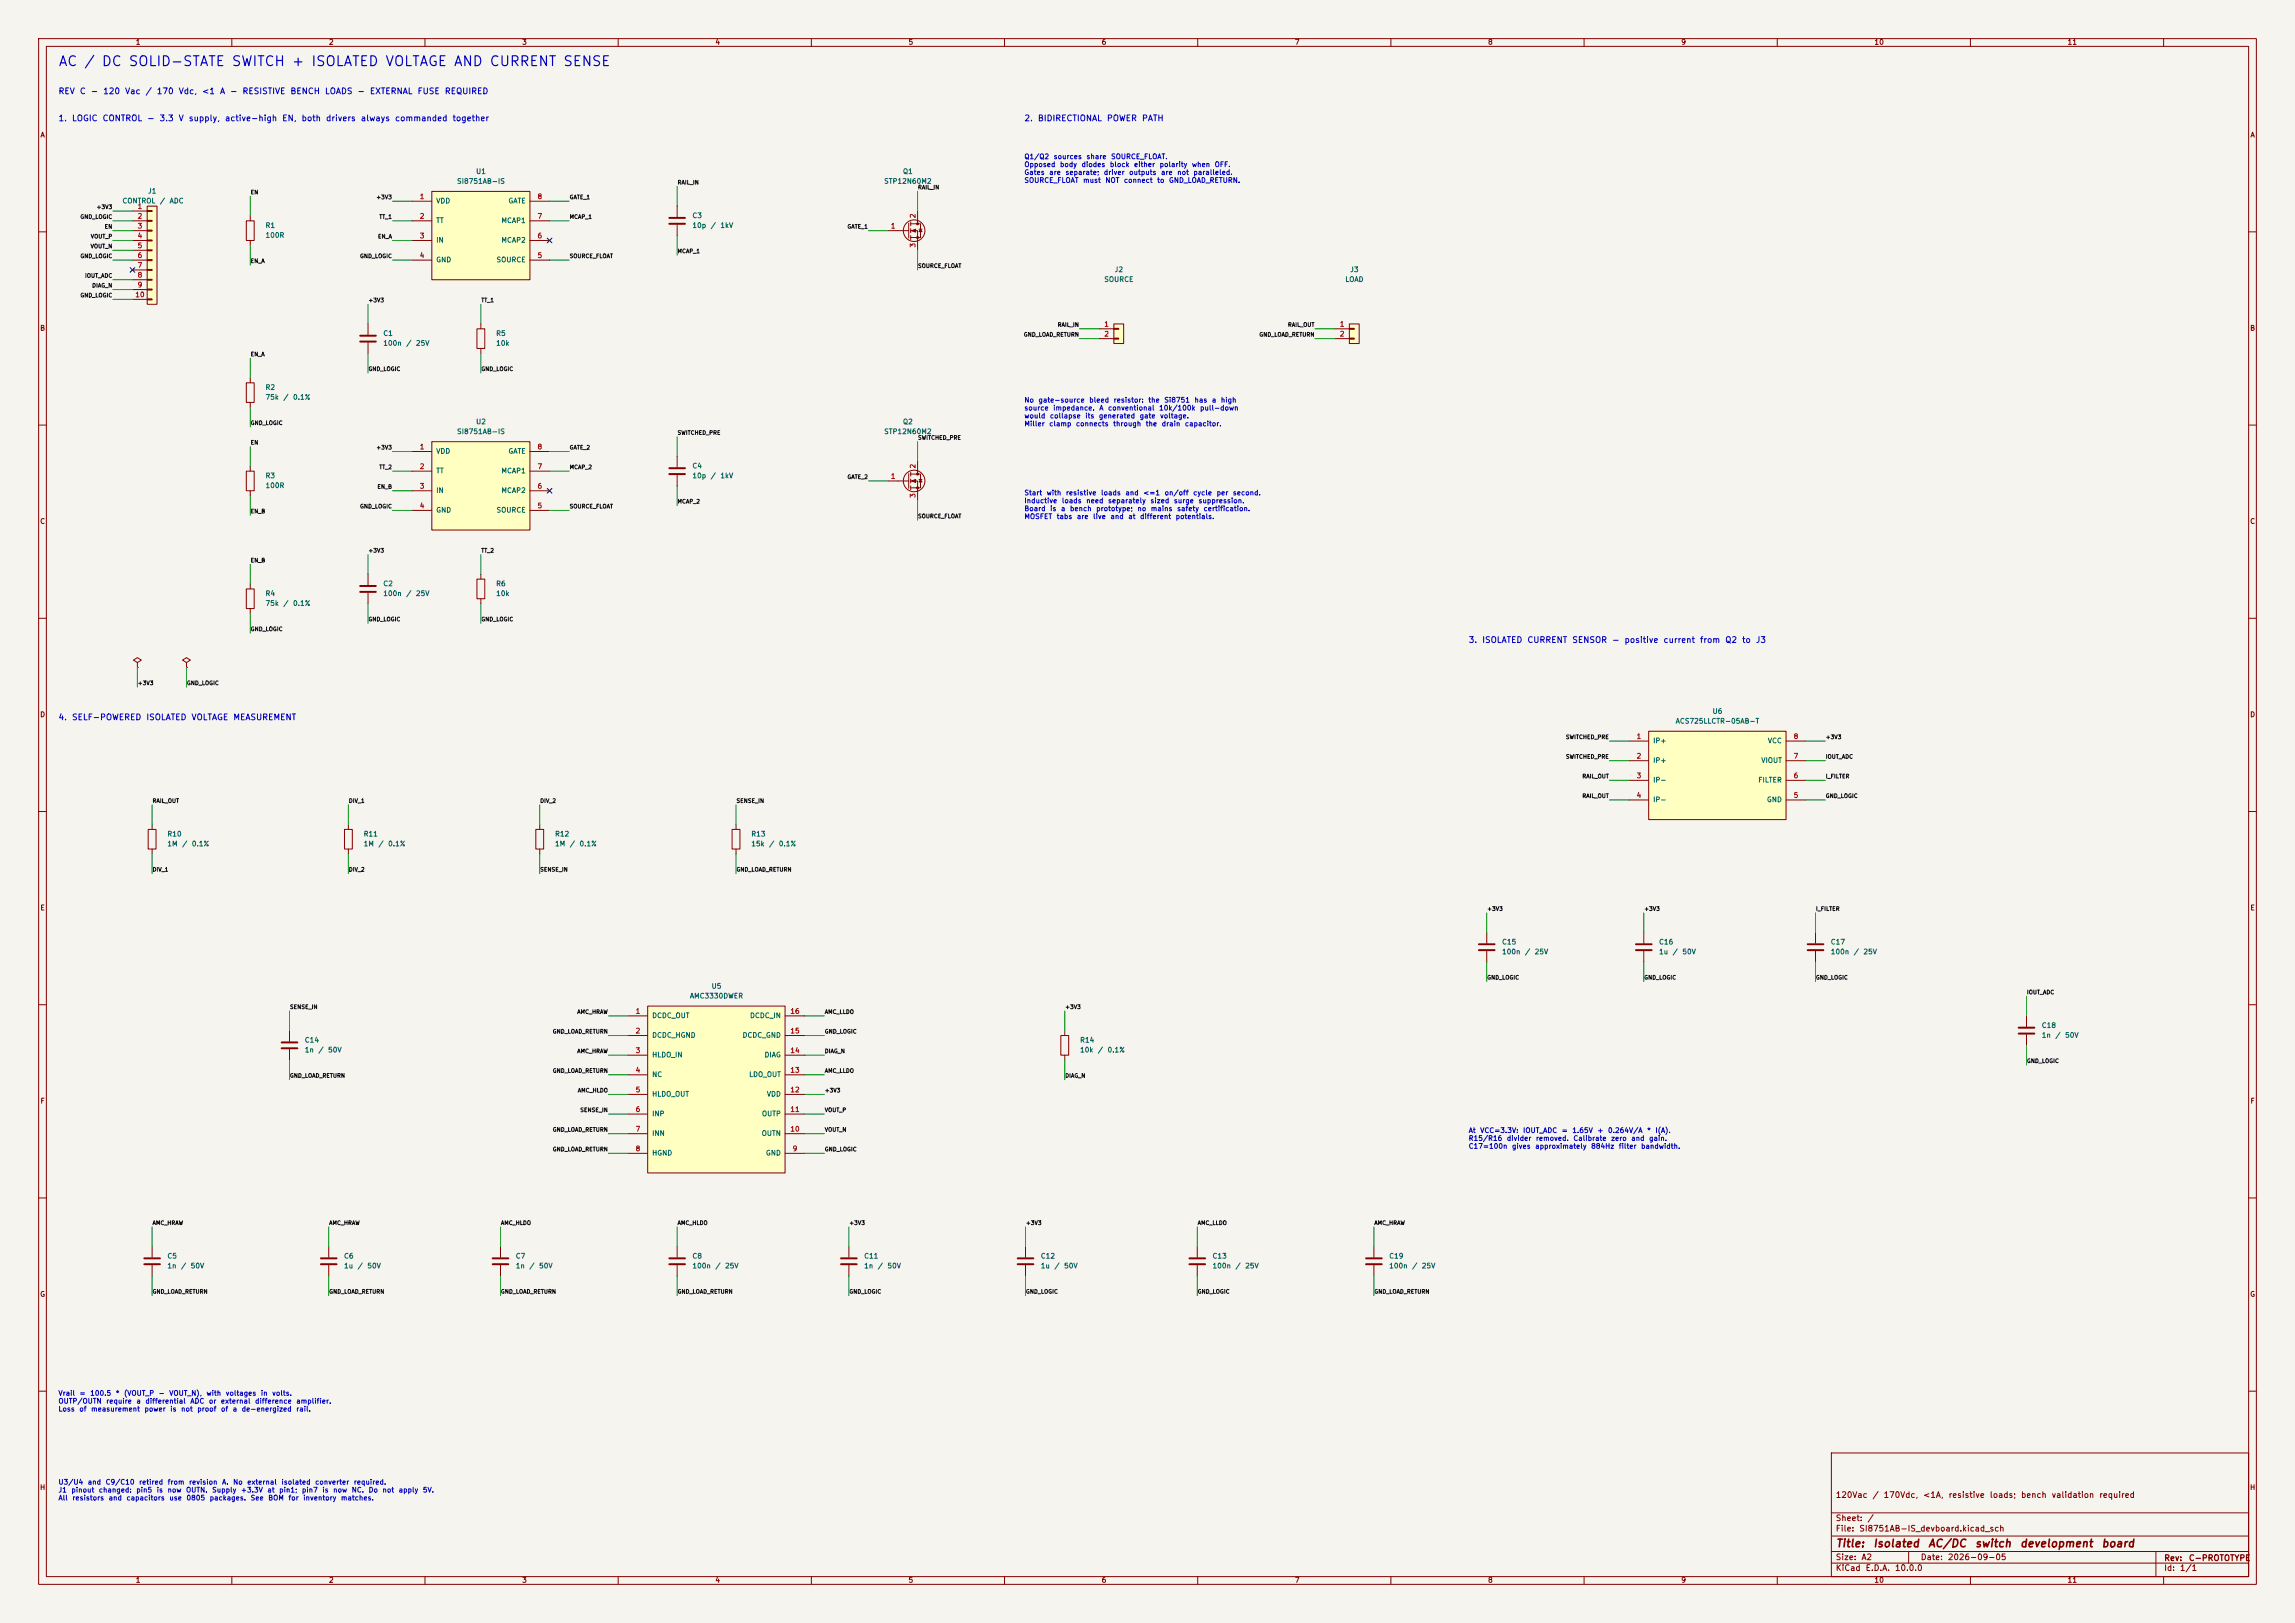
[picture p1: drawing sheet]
<svg xmlns="http://www.w3.org/2000/svg" width="594mm" height="420mm" viewBox="0 0 594 420" stroke-linecap="round" stroke-linejoin="round" font-family="sans-serif">
<defs><g id="words">
<g font-size="2.5" fill="#0000c2">
<text x="15" y="17.7">AC</text>
<text x="21.6" y="17.7">/</text>
<text x="26.1" y="17.7">DC</text>
<text x="33.1" y="17.7">SOLID-STATE</text>
<text x="59.8" y="17.7">SWITCH</text>
<text x="75.3" y="17.7">+</text>
<text x="80.4" y="17.7">ISOLATED</text>
<text x="99.6" y="17.7">VOLTAGE</text>
<text x="117.3" y="17.7">AND</text>
<text x="126.5" y="17.7">CURRENT</text>
<text x="145.6" y="17.7">SENSE</text>
</g>
<g font-size="2" fill="#840000">
<text x="475" y="400.9">Title:</text>
<text x="484.7" y="400.9">Isolated</text>
<text x="498.9" y="400.9">AC/DC</text>
<text x="511" y="400.9">switch</text>
<text x="522.7" y="400.9">development</text>
<text x="543.8" y="400.9">board</text>
</g>
<g font-size="1.5" fill="#0000c2">
<text x="15" y="24.7">REV</text>
<text x="20.5" y="24.7">C</text>
<text x="23.4" y="24.7">-</text>
<text x="26.6" y="24.7">120</text>
<text x="32.2" y="24.7">Vac</text>
<text x="37.5" y="24.7">/</text>
<text x="40.4" y="24.7">170</text>
<text x="46.1" y="24.7">Vdc,</text>
<text x="52.1" y="24.7">&lt;1</text>
<text x="56.8" y="24.7">A</text>
<text x="59.4" y="24.7">-</text>
<text x="62.6" y="24.7">RESISTIVE</text>
<text x="75" y="24.7">BENCH</text>
<text x="84" y="24.7">LOADS</text>
<text x="92.4" y="24.7">-</text>
<text x="95.6" y="24.7">EXTERNAL</text>
<text x="107.9" y="24.7">FUSE</text>
<text x="115" y="24.7">REQUIRED</text>
<text x="15" y="31.7">1.</text>
<text x="18.5" y="31.7">LOGIC</text>
<text x="26.4" y="31.7">CONTROL</text>
<text x="38" y="31.7">-</text>
<text x="41.2" y="31.7">3.3</text>
<text x="46.1" y="31.7">V</text>
<text x="48.7" y="31.7">supply,</text>
<text x="58.1" y="31.7">active-high</text>
<text x="72.9" y="31.7">EN,</text>
<text x="77.9" y="31.7">both</text>
<text x="84.2" y="31.7">drivers</text>
<text x="93.2" y="31.7">always</text>
<text x="102.1" y="31.7">commanded</text>
<text x="117" y="31.7">together</text>
<text x="265" y="31.7">2.</text>
<text x="268.5" y="31.7">BIDIRECTIONAL</text>
<text x="286.4" y="31.7">POWER</text>
<text x="295.4" y="31.7">PATH</text>
<text x="380" y="166.7">3.</text>
<text x="383.5" y="166.7">ISOLATED</text>
<text x="395.2" y="166.7">CURRENT</text>
<text x="406.8" y="166.7">SENSOR</text>
<text x="417.1" y="166.7">-</text>
<text x="420.3" y="166.7">positive</text>
<text x="430.4" y="166.7">current</text>
<text x="439.8" y="166.7">from</text>
<text x="446.4" y="166.7">Q2</text>
<text x="450.7" y="166.7">to</text>
<text x="454.3" y="166.7">J3</text>
<text x="15" y="186.7">4.</text>
<text x="18.5" y="186.7">SELF-POWERED</text>
<text x="37.7" y="186.7">ISOLATED</text>
<text x="49.4" y="186.7">VOLTAGE</text>
<text x="60.2" y="186.7">MEASUREMENT</text>
</g>
<g font-size="1.5" fill="#840000">
<text x="475" y="388">120Vac</text>
<text x="484.5" y="388">/</text>
<text x="487.4" y="388">170Vdc,</text>
<text x="497.6" y="388">&lt;1A,</text>
<text x="504.2" y="388">resistive</text>
<text x="514.9" y="388">loads;</text>
<text x="522.9" y="388">bench</text>
<text x="530.9" y="388">validation</text>
<text x="543.2" y="388">required</text>
<text x="475" y="394">Sheet:</text>
<text x="483.2" y="394">/</text>
<text x="475" y="396.7">File:</text>
<text x="481.1" y="396.7">SI8751AB-IS_devboard.kicad_sch</text>
<text x="475" y="406.9">KiCad</text>
<text x="475" y="404.1">Size:</text>
<text x="481.7" y="404.1">A2</text>
<text x="482.7" y="406.9">E.D.A.</text>
<text x="490.3" y="406.9">10.0.0</text>
<text x="497" y="404.1">Date:</text>
<text x="504" y="404.1">2026-09-05</text>
<text x="560" y="404.3">Rev:</text>
<text x="560" y="406.9">Id:</text>
<text x="564.1" y="406.9">1/1</text>
<text x="566.4" y="404.3">C-PROTOTYPE</text>
</g>
<g font-size="1.3" fill="#840000">
<text x="35" y="11.9">1</text>
<text x="85" y="11.9">2</text>
<text x="135" y="11.9">3</text>
<text x="185" y="11.9">4</text>
<text x="235" y="11.9">5</text>
<text x="285" y="11.9">6</text>
<text x="335" y="11.9">7</text>
<text x="385" y="11.9">8</text>
<text x="435" y="11.9">9</text>
<text x="485" y="11.9">10</text>
<text x="535" y="11.9">11</text>
<text x="10.3" y="35.9">A</text>
<text x="582.3" y="35.9">A</text>
<text x="10.3" y="85.9">B</text>
<text x="582.3" y="85.9">B</text>
<text x="10.3" y="135.9">C</text>
<text x="582.3" y="135.9">C</text>
<text x="10.3" y="185.9">D</text>
<text x="582.3" y="185.9">D</text>
<text x="10.3" y="235.9">E</text>
<text x="582.3" y="235.9">E</text>
<text x="10.3" y="285.9">F</text>
<text x="582.3" y="285.9">F</text>
<text x="10.3" y="335.9">G</text>
<text x="582.3" y="335.9">G</text>
<text x="10.2" y="385.9">H</text>
<text x="582.2" y="385.9">H</text>
<text x="35" y="409.9">1</text>
<text x="85" y="409.9">2</text>
<text x="135" y="409.9">3</text>
<text x="185" y="409.9">4</text>
<text x="235" y="409.9">5</text>
<text x="285" y="409.9">6</text>
<text x="335" y="409.9">7</text>
<text x="385" y="409.9">8</text>
<text x="435" y="409.9">9</text>
<text x="485" y="409.9">10</text>
<text x="535" y="409.9">11</text>
</g>
<g font-size="1.3" fill="#0000c2">
<text x="265" y="41.5">Q1/Q2</text>
<text x="272.6" y="41.5">sources</text>
<text x="281.1" y="41.5">share</text>
<text x="287.4" y="41.5">SOURCE_FLOAT.</text>
<text x="265" y="43.5">Opposed</text>
<text x="265" y="45.6">Gates</text>
<text x="265" y="47.6">SOURCE_FLOAT</text>
<text x="271.4" y="45.6">are</text>
<text x="274.2" y="43.5">body</text>
<text x="275.6" y="45.6">separate;</text>
<text x="279.8" y="43.5">diodes</text>
<text x="280.2" y="47.6">must</text>
<text x="285.6" y="45.6">driver</text>
<text x="286" y="47.6">NOT</text>
<text x="287.1" y="43.5">block</text>
<text x="290.8" y="47.6">connect</text>
<text x="292.1" y="45.6">outputs</text>
<text x="293.4" y="43.5">either</text>
<text x="299.4" y="47.6">to</text>
<text x="300" y="43.5">polarity</text>
<text x="300.4" y="45.6">are</text>
<text x="302.4" y="47.6">GND_LOAD_RETURN.</text>
<text x="304.6" y="45.6">not</text>
<text x="308.4" y="43.5">when</text>
<text x="308.8" y="45.6">paralleled.</text>
<text x="314.3" y="43.5">OFF.</text>
<text x="265" y="104.5">No</text>
<text x="265" y="106.5">source</text>
<text x="268.7" y="104.5">gate-source</text>
<text x="272.5" y="106.5">impedance.</text>
<text x="281.8" y="104.5">bleed</text>
<text x="284.4" y="106.5">A</text>
<text x="286.7" y="106.5">conventional</text>
<text x="288.1" y="104.5">resistor:</text>
<text x="297.1" y="104.5">the</text>
<text x="299.9" y="106.5">10k/100k</text>
<text x="301.2" y="104.5">Si8751</text>
<text x="309" y="104.5">has</text>
<text x="310.5" y="106.5">pull-down</text>
<text x="313.5" y="104.5">a</text>
<text x="315.9" y="104.5">high</text>
<text x="265" y="108.6">would</text>
<text x="265" y="110.6">Miller</text>
<text x="271.4" y="110.6">clamp</text>
<text x="271.6" y="108.6">collapse</text>
<text x="278.3" y="110.6">connects</text>
<text x="280.8" y="108.6">its</text>
<text x="284.3" y="108.6">generated</text>
<text x="288" y="110.6">through</text>
<text x="294.8" y="108.6">gate</text>
<text x="296.4" y="110.6">the</text>
<text x="300.1" y="108.6">voltage.</text>
<text x="300.5" y="110.6">drain</text>
<text x="306.6" y="110.6">capacitor.</text>
<text x="265" y="128.5">Start</text>
<text x="265" y="130.5">Inductive</text>
<text x="270.8" y="128.5">with</text>
<text x="274.7" y="130.5">loads</text>
<text x="275.7" y="128.5">resistive</text>
<text x="281" y="130.5">need</text>
<text x="284.8" y="128.5">loads</text>
<text x="286.7" y="130.5">separately</text>
<text x="291.2" y="128.5">and</text>
<text x="295.8" y="128.5">&lt;=1</text>
<text x="297.6" y="130.5">sized</text>
<text x="301.3" y="128.5">on/off</text>
<text x="303.7" y="130.5">surge</text>
<text x="308.7" y="128.5">cycle</text>
<text x="310.1" y="130.5">suppression.</text>
<text x="314.8" y="128.5">per</text>
<text x="319" y="128.5">second.</text>
<text x="265" y="132.6">Board</text>
<text x="265" y="134.6">MOSFET</text>
<text x="271.7" y="132.6">is</text>
<text x="273.4" y="134.6">tabs</text>
<text x="274.5" y="132.6">a</text>
<text x="276.8" y="132.6">bench</text>
<text x="278.6" y="134.6">are</text>
<text x="282.8" y="134.6">live</text>
<text x="283.6" y="132.6">prototype;</text>
<text x="287.3" y="134.6">and</text>
<text x="291.9" y="134.6">at</text>
<text x="294.3" y="132.6">no</text>
<text x="294.9" y="134.6">different</text>
<text x="297.7" y="132.6">mains</text>
<text x="304.2" y="134.6">potentials.</text>
<text x="304.5" y="132.6">safety</text>
<text x="311.4" y="132.6">certification.</text>
<text x="380" y="293.5">At</text>
<text x="383" y="293.5">VCC=3.3V:</text>
<text x="394.1" y="293.5">IOUT_ADC</text>
<text x="404.1" y="293.5">=</text>
<text x="406.8" y="293.5">1.65V</text>
<text x="413.3" y="293.5">+</text>
<text x="416.1" y="293.5">0.264V/A</text>
<text x="426.2" y="293.5">*</text>
<text x="428.3" y="293.5">I(A).</text>
<text x="380" y="295.5">R15/R16</text>
<text x="380" y="297.6">C17=100n</text>
<text x="389.9" y="295.5">divider</text>
<text x="391.2" y="297.6">gives</text>
<text x="397.2" y="297.6">approximately</text>
<text x="397.4" y="295.5">removed.</text>
<text x="407.1" y="295.5">Calibrate</text>
<text x="411.7" y="297.6">884Hz</text>
<text x="416.9" y="295.5">zero</text>
<text x="418.9" y="297.6">filter</text>
<text x="422.1" y="295.5">and</text>
<text x="424.6" y="297.6">bandwidth.</text>
<text x="426.7" y="295.5">gain.</text>
<text x="15" y="361.5">Vrail</text>
<text x="15" y="363.5">OUTP/OUTN</text>
<text x="15" y="365.6">Loss</text>
<text x="20.4" y="365.6">of</text>
<text x="20.5" y="361.5">=</text>
<text x="23.2" y="361.5">100.5</text>
<text x="23.4" y="365.6">measurement</text>
<text x="27.4" y="363.5">require</text>
<text x="29.8" y="361.5">*</text>
<text x="32" y="361.5">(VOUT_P</text>
<text x="35.2" y="363.5">a</text>
<text x="37.3" y="365.6">power</text>
<text x="37.5" y="363.5">differential</text>
<text x="40.9" y="361.5">-</text>
<text x="43.7" y="361.5">VOUT_N),</text>
<text x="43.9" y="365.6">is</text>
<text x="46.7" y="365.6">not</text>
<text x="49.1" y="363.5">ADC</text>
<text x="50.9" y="365.6">proof</text>
<text x="53.3" y="361.5">with</text>
<text x="53.9" y="363.5">or</text>
<text x="57" y="363.5">external</text>
<text x="57.1" y="365.6">of</text>
<text x="58.3" y="361.5">voltages</text>
<text x="60.1" y="365.6">a</text>
<text x="62.4" y="365.6">de-energized</text>
<text x="65.9" y="363.5">difference</text>
<text x="67.4" y="361.5">in</text>
<text x="70.3" y="361.5">volts.</text>
<text x="76.5" y="365.6">rail.</text>
<text x="76.6" y="363.5">amplifier.</text>
<text x="15" y="384.5">U3/U4</text>
<text x="15" y="386.5">J1</text>
<text x="15" y="388.6">All</text>
<text x="18.3" y="386.5">pinout</text>
<text x="18.6" y="388.6">resistors</text>
<text x="22.6" y="384.5">and</text>
<text x="25.4" y="386.5">changed:</text>
<text x="27.2" y="384.5">C9/C10</text>
<text x="28" y="388.6">and</text>
<text x="32.6" y="388.6">capacitors</text>
<text x="35.1" y="386.5">pin5</text>
<text x="35.9" y="384.5">retired</text>
<text x="40.4" y="386.5">is</text>
<text x="43.2" y="386.5">now</text>
<text x="43.3" y="384.5">from</text>
<text x="43.7" y="388.6">use</text>
<text x="48" y="386.5">OUTN.</text>
<text x="48.1" y="388.6">0805</text>
<text x="48.8" y="384.5">revision</text>
<text x="54.1" y="388.6">packages.</text>
<text x="54.8" y="386.5">Supply</text>
<text x="57.3" y="384.5">A.</text>
<text x="60.2" y="384.5">No</text>
<text x="62.2" y="386.5">+3.3V</text>
<text x="63.9" y="384.5">external</text>
<text x="64.7" y="388.6">See</text>
<text x="69.1" y="386.5">at</text>
<text x="69.3" y="388.6">BOM</text>
<text x="72.1" y="386.5">pin1;</text>
<text x="72.7" y="384.5">isolated</text>
<text x="74.5" y="388.6">for</text>
<text x="78" y="386.5">pin7</text>
<text x="78.4" y="388.6">inventory</text>
<text x="81.4" y="384.5">converter</text>
<text x="83.3" y="386.5">is</text>
<text x="86.1" y="386.5">now</text>
<text x="88.1" y="388.6">matches.</text>
<text x="90.9" y="386.5">NC.</text>
<text x="91.4" y="384.5">required.</text>
<text x="95.3" y="386.5">Do</text>
<text x="98.9" y="386.5">not</text>
<text x="103.1" y="386.5">apply</text>
<text x="109.3" y="386.5">5V.</text>
</g>
<g font-size="1.3" fill="#006464">
<text x="118.2" y="47.9">SI8751AB-IS</text>
<text x="123.1" y="45.3">U1</text>
<text x="228.7" y="47.9">STP12N60M2</text>
<text x="233.6" y="45.3">Q1</text>
<text x="31.6" y="52.9">CONTROL</text>
<text x="38.2" y="50.4">J1</text>
<text x="41.3" y="52.9">/</text>
<text x="43.8" y="52.9">ADC</text>
<text x="112.8" y="52.9">VDD</text>
<text x="131.5" y="52.9">GATE</text>
<text x="68.6" y="59.3">R1</text>
<text x="112.8" y="58">TT</text>
<text x="129.7" y="58">MCAP1</text>
<text x="179.1" y="56.7">C3</text>
<text x="179.1" y="59.3">10p</text>
<text x="183.8" y="59.3">/</text>
<text x="186.3" y="59.3">1kV</text>
<text x="68.6" y="61.8">100R</text>
<text x="112.8" y="63.1">IN</text>
<text x="129.7" y="63.1">MCAP2</text>
<text x="112.8" y="68.2">GND</text>
<text x="128.4" y="68.2">SOURCE</text>
<text x="288.4" y="70.7">J2</text>
<text x="349.3" y="70.7">J3</text>
<text x="285.7" y="73.3">SOURCE</text>
<text x="348.1" y="73.3">LOAD</text>
<text x="99.1" y="87.2">C1</text>
<text x="99.1" y="89.8">100n</text>
<text x="105" y="89.8">/</text>
<text x="107.5" y="89.8">25V</text>
<text x="128.3" y="87.2">R5</text>
<text x="128.3" y="89.8">10k</text>
<text x="68.6" y="101.2">R2</text>
<text x="68.6" y="103.7">75k</text>
<text x="73.2" y="103.7">/</text>
<text x="75.7" y="103.7">0.1%</text>
<text x="118.2" y="112.6">SI8751AB-IS</text>
<text x="123.1" y="110.1">U2</text>
<text x="228.7" y="112.6">STP12N60M2</text>
<text x="233.6" y="110.1">Q2</text>
<text x="112.8" y="117.7">VDD</text>
<text x="131.5" y="117.7">GATE</text>
<text x="68.6" y="124.1">R3</text>
<text x="112.8" y="122.8">TT</text>
<text x="129.7" y="122.8">MCAP1</text>
<text x="179.1" y="121.5">C4</text>
<text x="179.1" y="124.1">10p</text>
<text x="183.8" y="124.1">/</text>
<text x="186.3" y="124.1">1kV</text>
<text x="68.6" y="126.6">100R</text>
<text x="112.8" y="127.9">IN</text>
<text x="129.7" y="127.9">MCAP2</text>
<text x="112.8" y="132.9">GND</text>
<text x="128.4" y="132.9">SOURCE</text>
<text x="68.6" y="154.5">R4</text>
<text x="99.1" y="152">C2</text>
<text x="99.1" y="154.5">100n</text>
<text x="105" y="154.5">/</text>
<text x="107.5" y="154.5">25V</text>
<text x="128.3" y="152">R6</text>
<text x="128.3" y="154.5">10k</text>
<text x="68.6" y="157.1">75k</text>
<text x="73.2" y="157.1">/</text>
<text x="75.7" y="157.1">0.1%</text>
<text x="443.1" y="185">U6</text>
<text x="433.6" y="187.6">ACS725LLCTR-05AB-T</text>
<text x="427.7" y="192.6">IP+</text>
<text x="427.7" y="197.7">IP+</text>
<text x="455.7" y="197.7">VIOUT</text>
<text x="457.4" y="192.6">VCC</text>
<text x="427.7" y="202.8">IP-</text>
<text x="455" y="202.8">FILTER</text>
<text x="427.7" y="207.9">IP-</text>
<text x="457.2" y="207.9">GND</text>
<text x="43.2" y="216.8">R10</text>
<text x="43.2" y="219.3">1M</text>
<text x="47" y="219.3">/</text>
<text x="49.5" y="219.3">0.1%</text>
<text x="94" y="216.8">R11</text>
<text x="94" y="219.3">1M</text>
<text x="97.8" y="219.3">/</text>
<text x="100.3" y="219.3">0.1%</text>
<text x="143.5" y="216.8">R12</text>
<text x="143.5" y="219.3">1M</text>
<text x="147.4" y="219.3">/</text>
<text x="149.9" y="219.3">0.1%</text>
<text x="194.3" y="216.8">R13</text>
<text x="194.3" y="219.3">15k</text>
<text x="198.9" y="219.3">/</text>
<text x="201.4" y="219.3">0.1%</text>
<text x="388.6" y="244.7">C15</text>
<text x="429.3" y="244.7">C16</text>
<text x="473.7" y="244.7">C17</text>
<text x="388.6" y="247.2">100n</text>
<text x="394.6" y="247.2">/</text>
<text x="397.1" y="247.2">25V</text>
<text x="429.3" y="247.2">1u</text>
<text x="432.8" y="247.2">/</text>
<text x="435.3" y="247.2">50V</text>
<text x="473.7" y="247.2">100n</text>
<text x="479.7" y="247.2">/</text>
<text x="482.2" y="247.2">25V</text>
<text x="184" y="256.1">U5</text>
<text x="168.7" y="263.8">DCDC_OUT</text>
<text x="178.4" y="258.7">AMC3330DWER</text>
<text x="194" y="263.8">DCDC_IN</text>
<text x="168.7" y="268.8">DCDC_HGND</text>
<text x="192.1" y="268.8">DCDC_GND</text>
<text x="528.3" y="266.3">C18</text>
<text x="528.3" y="268.8">1n</text>
<text x="531.9" y="268.8">/</text>
<text x="534.4" y="268.8">50V</text>
<text x="78.7" y="270.1">C14</text>
<text x="78.7" y="272.6">1n</text>
<text x="82.3" y="272.6">/</text>
<text x="84.8" y="272.6">50V</text>
<text x="168.7" y="273.9">HLDO_IN</text>
<text x="197.7" y="273.9">DIAG</text>
<text x="279.4" y="270.1">R14</text>
<text x="279.4" y="272.6">10k</text>
<text x="284" y="272.6">/</text>
<text x="286.5" y="272.6">0.1%</text>
<text x="168.7" y="279">NC</text>
<text x="193.8" y="279">LDO_OUT</text>
<text x="168.7" y="284.1">HLDO_OUT</text>
<text x="198.4" y="284.1">VDD</text>
<text x="168.7" y="289.2">INP</text>
<text x="197.1" y="289.2">OUTP</text>
<text x="168.7" y="294.2">INN</text>
<text x="168.7" y="299.3">HGND</text>
<text x="197" y="294.2">OUTN</text>
<text x="198.1" y="299.3">GND</text>
<text x="43.2" y="326">C5</text>
<text x="43.2" y="328.5">1n</text>
<text x="46.7" y="328.5">/</text>
<text x="49.2" y="328.5">50V</text>
<text x="88.9" y="326">C6</text>
<text x="88.9" y="328.5">1u</text>
<text x="92.4" y="328.5">/</text>
<text x="94.9" y="328.5">50V</text>
<text x="133.4" y="326">C7</text>
<text x="133.4" y="328.5">1n</text>
<text x="136.9" y="328.5">/</text>
<text x="139.4" y="328.5">50V</text>
<text x="179.1" y="326">C8</text>
<text x="179.1" y="328.5">100n</text>
<text x="185" y="328.5">/</text>
<text x="187.5" y="328.5">25V</text>
<text x="223.5" y="326">C11</text>
<text x="223.5" y="328.5">1n</text>
<text x="227.1" y="328.5">/</text>
<text x="229.6" y="328.5">50V</text>
<text x="269.2" y="326">C12</text>
<text x="269.2" y="328.5">1u</text>
<text x="272.8" y="328.5">/</text>
<text x="275.3" y="328.5">50V</text>
<text x="313.7" y="326">C13</text>
<text x="313.7" y="328.5">100n</text>
<text x="319.6" y="328.5">/</text>
<text x="322.1" y="328.5">25V</text>
<text x="359.4" y="326">C19</text>
<text x="359.4" y="328.5">100n</text>
<text x="365.4" y="328.5">/</text>
<text x="367.9" y="328.5">25V</text>
</g>
<g font-size="1.3" fill="#a90000">
<text x="108.5" y="51.8">1</text>
<text x="139" y="51.8">8</text>
<text x="35.5" y="54.4">1</text>
<text x="35.5" y="56.9">2</text>
<text x="35.5" y="59.4">3</text>
<text x="108.5" y="56.9">2</text>
<text x="139" y="56.9">7</text>
<text x="230.4" y="59.4">1</text>
<text x="237.2" y="56.6" transform="rotate(-90 237.2 56.6)">2</text>
<text x="35.5" y="62">4</text>
<text x="35.5" y="64.5">5</text>
<text x="108.5" y="62">3</text>
<text x="139" y="62">6</text>
<text x="237.2" y="64.2" transform="rotate(-90 237.2 64.2)">3</text>
<text x="35.5" y="67.1">6</text>
<text x="35.5" y="69.6">7</text>
<text x="108.5" y="67.1">4</text>
<text x="139" y="67.1">5</text>
<text x="34.9" y="77.2">10</text>
<text x="35.5" y="72.1">8</text>
<text x="35.5" y="74.7">9</text>
<text x="285.7" y="84.8">1</text>
<text x="285.7" y="87.4">2</text>
<text x="346.6" y="84.8">1</text>
<text x="346.6" y="87.4">2</text>
<text x="108.5" y="116.6">1</text>
<text x="139" y="116.6">8</text>
<text x="108.5" y="121.7">2</text>
<text x="139" y="121.7">7</text>
<text x="230.4" y="124.2">1</text>
<text x="237.2" y="121.4" transform="rotate(-90 237.2 121.4)">2</text>
<text x="108.5" y="126.7">3</text>
<text x="108.5" y="131.8">4</text>
<text x="139" y="131.8">5</text>
<text x="139" y="126.7">6</text>
<text x="237.2" y="129" transform="rotate(-90 237.2 129)">3</text>
<text x="423.5" y="191.5">1</text>
<text x="464.1" y="191.5">8</text>
<text x="423.5" y="196.6">2</text>
<text x="464.1" y="196.6">7</text>
<text x="423.5" y="201.7">3</text>
<text x="464.1" y="201.7">6</text>
<text x="423.5" y="206.8">4</text>
<text x="464.1" y="206.8">5</text>
<text x="164.4" y="262.6">1</text>
<text x="204.4" y="262.6">16</text>
<text x="164.4" y="267.7">2</text>
<text x="204.4" y="267.7">15</text>
<text x="164.4" y="272.8">3</text>
<text x="204.4" y="272.8">14</text>
<text x="164.4" y="277.9">4</text>
<text x="204.4" y="277.9">13</text>
<text x="164.4" y="283">5</text>
<text x="204.4" y="283">12</text>
<text x="164.4" y="288">6</text>
<text x="164.4" y="293.1">7</text>
<text x="204.4" y="293.1">10</text>
<text x="204.4" y="288">11</text>
<text x="164.4" y="298.2">8</text>
<text x="205" y="298.2">9</text>
</g>
<g font-size="1" fill="#0f0f0f">
<text x="175.3" y="48">RAIL_IN</text>
<text x="64.8" y="50.5">EN</text>
<text x="97.3" y="51.8">+3V3</text>
<text x="147.3" y="51.8">GATE_1</text>
<text x="237.5" y="49.3">RAIL_IN</text>
<text x="20.7" y="56.9">GND_LOGIC</text>
<text x="24.9" y="54.3">+3V3</text>
<text x="27" y="59.4">EN</text>
<text x="98.1" y="56.9">TT_1</text>
<text x="147.3" y="56.9">MCAP_1</text>
<text x="219.2" y="59.4">GATE_1</text>
<text x="23.3" y="64.5">VOUT_N</text>
<text x="23.4" y="62">VOUT_P</text>
<text x="97.7" y="62">EN_A</text>
<text x="175.3" y="65.8">MCAP_1</text>
<text x="20.7" y="67">GND_LOGIC</text>
<text x="64.8" y="68.3">EN_A</text>
<text x="93.1" y="67">GND_LOGIC</text>
<text x="147.3" y="67">SOURCE_FLOAT</text>
<text x="237.5" y="69.6">SOURCE_FLOAT</text>
<text x="20.7" y="77.2">GND_LOGIC</text>
<text x="21.9" y="72.1">IOUT_ADC</text>
<text x="23.7" y="74.7">DIAG_N</text>
<text x="95.2" y="78.5">+3V3</text>
<text x="124.5" y="78.5">TT_1</text>
<text x="264.9" y="87.4">GND_LOAD_RETURN</text>
<text x="273.6" y="84.8">RAIL_IN</text>
<text x="325.8" y="87.4">GND_LOAD_RETURN</text>
<text x="333.2" y="84.8">RAIL_OUT</text>
<text x="64.8" y="92.4">EN_A</text>
<text x="95.2" y="96.2">GND_LOGIC</text>
<text x="124.5" y="96.2">GND_LOGIC</text>
<text x="64.8" y="110.2">GND_LOGIC</text>
<text x="175.3" y="112.8">SWITCHED_PRE</text>
<text x="64.8" y="115.3">EN</text>
<text x="97.3" y="116.6">+3V3</text>
<text x="147.3" y="116.6">GATE_2</text>
<text x="237.5" y="114">SWITCHED_PRE</text>
<text x="98.1" y="121.6">TT_2</text>
<text x="147.3" y="121.6">MCAP_2</text>
<text x="219.2" y="124.2">GATE_2</text>
<text x="93.1" y="131.8">GND_LOGIC</text>
<text x="97.6" y="126.7">EN_B</text>
<text x="147.3" y="131.8">SOURCE_FLOAT</text>
<text x="175.3" y="130.5">MCAP_2</text>
<text x="64.8" y="133.1">EN_B</text>
<text x="237.5" y="134.3">SOURCE_FLOAT</text>
<text x="95.2" y="143.2">+3V3</text>
<text x="124.5" y="143.2">TT_2</text>
<text x="64.8" y="145.8">EN_B</text>
<text x="95.2" y="161">GND_LOGIC</text>
<text x="124.5" y="161">GND_LOGIC</text>
<text x="64.8" y="163.6">GND_LOGIC</text>
<text x="35.6" y="177.5">+3V3</text>
<text x="48.3" y="177.5">GND_LOGIC</text>
<text x="405.2" y="191.5">SWITCHED_PRE</text>
<text x="472.4" y="191.5">+3V3</text>
<text x="405.2" y="196.6">SWITCHED_PRE</text>
<text x="472.4" y="196.6">IOUT_ADC</text>
<text x="409.4" y="201.7">RAIL_OUT</text>
<text x="472.4" y="201.7">I_FILTER</text>
<text x="39.4" y="208">RAIL_OUT</text>
<text x="90.2" y="208">DIV_1</text>
<text x="139.7" y="208">DIV_2</text>
<text x="190.5" y="208">SENSE_IN</text>
<text x="409.4" y="206.7">RAIL_OUT</text>
<text x="472.4" y="206.7">GND_LOGIC</text>
<text x="39.4" y="225.8">DIV_1</text>
<text x="90.2" y="225.8">DIV_2</text>
<text x="139.7" y="225.8">SENSE_IN</text>
<text x="190.5" y="225.8">GND_LOAD_RETURN</text>
<text x="384.8" y="235.9">+3V3</text>
<text x="425.4" y="235.9">+3V3</text>
<text x="469.9" y="235.9">I_FILTER</text>
<text x="384.8" y="253.7">GND_LOGIC</text>
<text x="425.4" y="253.7">GND_LOGIC</text>
<text x="469.9" y="253.7">GND_LOGIC</text>
<text x="524.5" y="257.5">IOUT_ADC</text>
<text x="74.9" y="261.3">SENSE_IN</text>
<text x="149.3" y="262.6">AMC_HRAW</text>
<text x="213.4" y="262.6">AMC_LLDO</text>
<text x="275.6" y="261.3">+3V3</text>
<text x="143" y="267.7">GND_LOAD_RETURN</text>
<text x="213.4" y="267.7">GND_LOGIC</text>
<text x="149.3" y="272.8">AMC_HRAW</text>
<text x="213.4" y="272.8">DIAG_N</text>
<text x="524.5" y="275.3">GND_LOGIC</text>
<text x="74.9" y="279.1">GND_LOAD_RETURN</text>
<text x="143" y="277.9">GND_LOAD_RETURN</text>
<text x="213.4" y="277.9">AMC_LLDO</text>
<text x="275.6" y="279.1">DIAG_N</text>
<text x="149.4" y="282.9">AMC_HLDO</text>
<text x="213.4" y="282.9">+3V3</text>
<text x="143" y="293.1">GND_LOAD_RETURN</text>
<text x="150.1" y="288">SENSE_IN</text>
<text x="213.4" y="293.1">VOUT_N</text>
<text x="213.4" y="288">VOUT_P</text>
<text x="143" y="298.2">GND_LOAD_RETURN</text>
<text x="213.4" y="298.2">GND_LOGIC</text>
<text x="39.4" y="317.2">AMC_HRAW</text>
<text x="85.1" y="317.2">AMC_HRAW</text>
<text x="129.5" y="317.2">AMC_HLDO</text>
<text x="175.3" y="317.2">AMC_HLDO</text>
<text x="219.7" y="317.2">+3V3</text>
<text x="265.4" y="317.2">+3V3</text>
<text x="309.9" y="317.2">AMC_LLDO</text>
<text x="355.6" y="317.2">AMC_HRAW</text>
<text x="39.4" y="335">GND_LOAD_RETURN</text>
<text x="85.1" y="335">GND_LOAD_RETURN</text>
<text x="129.5" y="335">GND_LOAD_RETURN</text>
<text x="175.3" y="335">GND_LOAD_RETURN</text>
<text x="219.7" y="335">GND_LOGIC</text>
<text x="265.4" y="335">GND_LOGIC</text>
<text x="309.9" y="335">GND_LOGIC</text>
<text x="355.6" y="335">GND_LOAD_RETURN</text>
</g>
</g></defs>
<path d="M0 0h594v420h-594z" fill="#f5f4ef" stroke="#f5f4ef" stroke-width=".26"/>
<g fill="none" stroke="#840000" stroke-width=".26">
<path d="M10 10h574v400h-574zM12 12h570v396h-570zM60 10v2M110 10v2M160 10v2M210 10v2M260 10v2M310 10v2M360 10v2M410 10v2M460 10v2M510 10v2"/>
<path d="M560 10v2M10 60h2M582 60h2M10 110h2M582 110h2M95.2 148.6v2.8M95.2 153.4v2.8M10 160h2M35.6 171.5l1-.7-1-.6-1.1 .6 1.1 .7v1.2M35.6 172.7h.1M582 160h2M10 210h2"/>
<path d="M582 210h2M10 260h2M582 260h2M10 310h2M582 310h2M10 360h2M474 376h108v32h-108zM582 360h2M474 397.5h108M474 391.5h108M60 408v2M110 408v2"/>
<path d="M160 408v2M210 408v2M260 408v2M310 408v2M360 408v2M410 408v2M460 408v2M474 404.5h108M474 401.5h108M494 401.5v3M510 408v2M558 401.5v6.5"/>
<path d="M560 408v2"/>
</g>
<path d="M93.2 151.6h4.1M93.2 153.2h4.1" fill="none" stroke="#840000" stroke-width=".51"/>
<path d="M111.8 49.5h25.4v22.9h-25.4z" fill="#ffffc2"/>
<g fill="none" stroke="#840000" stroke-width=".26">
<path d="M106.7 52.1h5.1M106.7 57.2h5.1M111.8 49.5h25.4v22.9h-25.4zM137.2 52.1h5M137.2 57.2h5M229.9 59.7h5.3M235.2 57.8v3.8M235.7 57.9h2.6v3.6h-2.6M235.7 59.7h1.8v5.1M235.7 57.4v1M235.7 59.2v1M237.5 54.6v3.3"/>
<path d="M237.9 59.3h.7M238.3 59.3l.3 .6h-.7zM106.7 62.2h5.1M106.7 67.3h5.1M137.2 62.2h5M137.2 67.3h5M235.7 61v1M95.2 83.8v2.8M95.2 88.6v2.8M123.4 149.9h2.1v5h-2.1zM124.5 148.6v1.3M124.5 154.9v1.3"/>
<path d="M89.2 214.6h2v5.1h-2zM90.2 213.4v1.2M90.2 219.7v1.3M138.7 214.6h2v5.1h-2zM139.7 213.4v1.2M139.7 219.7v1.3M74.9 266.7v2.8M74.9 271.5v2.8M39.4 322.6v2.8M39.4 327.4v2.8M85.1 322.6v2.8M85.1 327.4v2.8"/>
<path d="M129.5 322.6v2.8M129.5 327.4v2.8"/>
<circle cx="236.6" cy="59.7" r="2.79"/>
</g>
<path d="M93.2 86.9h4.1M93.2 88.4h4.1M72.9 269.7h4.1M72.9 271.3h4.1M37.3 325.6h4.1M37.3 327.2h4.1M83.1 325.6h4M83.1 327.2h4M127.5 325.6h4.1M127.5 327.2h4.1" fill="none" stroke="#840000" stroke-width=".51"/>
<g fill="#840000" stroke="#840000" stroke-width=".26">
<path d="M236 59.7l1-.4v.8z"/>
<circle cx="237.5" cy="57.9" r=".25"/>
<circle cx="237.5" cy="61.5" r=".25"/>
</g>
<path d="M38.1 53.3h2.5v25.4h-2.5z" fill="#ffffc2"/>
<g fill="none" stroke="#840000" stroke-width=".26">
<path d="M34.3 54.6h3.8M34.3 57.2h3.8M34.3 59.7h3.8M38.1 53.3h2.5v25.4h-2.5zM38.1 54.5h1.3v.2h-1.3zM38.1 57h1.3v.3h-1.3zM38.1 59.6h1.3v.2h-1.3zM63.8 57.2h2v5h-2zM64.8 55.9v1.3M34.3 62.2h3.8M34.3 64.8h3.8M34.3 67.3h3.8"/>
<path d="M34.3 69.9h3.8M34.3 72.4h3.8M34.3 74.9h3.8M34.3 77.5h3.8M38.1 62.1h1.3v.3h-1.3zM38.1 64.6h1.3v.3h-1.3zM38.1 67.2h1.3v.2h-1.3zM38.1 69.7h1.3v.3h-1.3zM38.1 72.3h1.3v.2h-1.3zM38.1 74.8h1.3v.3h-1.3zM38.1 77.3h1.3v.3h-1.3zM64.8 62.2v1.3"/>
<path d="M123.4 85.1h2.1v5.1h-2.1zM124.5 83.8v1.3M124.5 90.2v1.2M38.4 214.6h2v5.1h-2zM39.4 213.4v1.2M39.4 219.7v1.3"/>
</g>
<path d="M111.8 114.3h25.4v22.9h-25.4z" fill="#ffffc2"/>
<g fill="none" stroke="#840000" stroke-width=".26">
<path d="M175.3 53.3v2.8M175.3 58.2v2.8M63.8 99.1h2v5h-2zM64.8 97.8v1.3M64.8 104.1v1.3M106.7 116.8h5.1M111.8 114.3h25.4v22.9h-25.4zM137.2 116.8h5M175.3 118.1v2.8M237.5 119.4v3.3M63.8 121.9h2v5.1h-2zM64.8 120.7v1.2"/>
<path d="M64.8 127v1.3M106.7 121.9h5.1M106.7 127h5.1M106.7 132.1h5.1M137.2 121.9h5M137.2 127h5M137.2 132.1h5M175.3 122.9v2.8M229.9 124.5h5.3M235.2 122.6v3.8M235.7 122.7h2.6v3.5h-2.6M235.7 124.5h1.8v5"/>
<path d="M235.7 122.2v1M235.7 124v1M235.7 125.7v1M237.9 124.1h.7M238.3 124.1l.3 .6h-.7zM63.8 152.4h2v5.1h-2zM64.8 151.1v1.3M64.8 157.5v1.3M48.3 171.5l1-.7-1-.6-1.1 .6 1.1 .7v1.2M48.3 172.7h.1M274.6 268h2v5.1h-2zM275.6 266.7v1.3"/>
<path d="M275.6 273.1v1.2M219.7 322.6v2.8M219.7 327.4v2.8M265.4 322.6v2.8M265.4 327.4v2.8M309.9 322.6v2.8M309.9 327.4v2.8"/>
<circle cx="236.6" cy="124.5" r="2.79"/>
</g>
<path d="M173.2 56.4h4.1M173.2 57.9h4.1M173.2 121.2h4.1M173.2 122.7h4.1M217.7 325.6h4M217.7 327.2h4M263.4 325.6h4.1M263.4 327.2h4.1M307.8 325.6h4.1M307.8 327.2h4.1" fill="none" stroke="#840000" stroke-width=".51"/>
<g fill="#840000" stroke="#840000" stroke-width=".26">
<path d="M236 124.5l1-.4v.7z"/>
<circle cx="237.5" cy="122.7" r=".25"/>
<circle cx="237.5" cy="126.2" r=".25"/>
</g>
<path d="M288.3 83.8h2.5v5.1h-2.5z" fill="#ffffc2"/>
<path d="M284.5 85.1h3.8M284.5 87.6h3.8M288.3 83.8h2.5v5.1h-2.5zM288.3 85h1.3v.2h-1.3zM288.3 87.5h1.3v.3h-1.3z" fill="none" stroke="#840000" stroke-width=".26"/>
<path d="M349.2 83.8h2.6v5.1h-2.6z" fill="#ffffc2"/>
<path d="M345.4 85.1h3.8M345.4 87.6h3.8M349.2 83.8h2.6v5.1h-2.6zM349.2 85h1.3v.2h-1.3zM349.2 87.5h1.3v.3h-1.3z" fill="none" stroke="#840000" stroke-width=".26"/>
<path d="M426.7 189.2h35.6v22.9h-35.6z" fill="#ffffc2"/>
<g fill="none" stroke="#840000" stroke-width=".26">
<path d="M421.6 191.8h5.1M421.6 196.9h5.1M426.7 189.2h35.6v22.9h-35.6zM462.3 191.8h5.1M462.3 196.9h5.1M189.5 214.6h2v5.1h-2zM190.5 213.4v1.2M190.5 219.7v1.3M421.6 201.9h5.1M421.6 207h5.1M462.3 201.9h5.1M462.3 207h5.1"/>
<path d="M384.8 241.3v2.8M384.8 246.1v2.8M425.4 241.3v2.8M425.4 246.1v2.8M469.9 241.3v2.8M469.9 246.1v2.8M524.5 262.9v2.8M524.5 267.7v2.8M175.3 322.6v2.8M175.3 327.4v2.8M355.6 322.6v2.8M355.6 327.4v2.8"/>
</g>
<path d="M382.8 244.3h4M382.8 245.9h4M423.4 244.3h4.1M423.4 245.9h4.1M467.9 244.3h4M467.9 245.9h4M522.5 265.9h4M522.5 267.5h4M173.2 325.6h4.1M173.2 327.2h4.1M353.6 325.6h4M353.6 327.2h4" fill="none" stroke="#840000" stroke-width=".51"/>
<path d="M167.6 260.4h35.6v43.1h-35.6z" fill="#ffffc2"/>
<g fill="none" stroke="#840000" stroke-width=".26">
<path d="M162.6 262.9h5M162.6 268h5M162.6 273.1h5M162.6 278.1h5M167.6 260.4h35.6v43.1h-35.6zM203.2 262.9h5.1M203.2 268h5.1M203.2 273.1h5.1M203.2 278.1h5.1M162.6 283.2h5M162.6 288.3h5M162.6 293.4h5"/>
<path d="M162.6 298.5h5M203.2 283.2h5.1M203.2 288.3h5.1M203.2 293.4h5.1M203.2 298.5h5.1"/>
</g>
<g fill="none" stroke="#009600" stroke-width=".26">
<path d="M29.2 57.2h5.1M29.2 59.7h5.1M29.2 54.6h5.1M64.8 50.8v5.1M101.6 57.2h5.1M101.6 52.1h5.1M142.2 57.2h5.1M142.2 52.1h5.1M175.3 48.3v5M224.8 59.7h5.1M237.5 49.5v5.1M29.2 62.2h5.1"/>
<path d="M29.2 64.8h5.1M29.2 67.3h5.1M29.2 72.4h5.1M29.2 77.5h5.1M29.2 74.9h5.1M64.8 63.5v5.1M95.2 78.7v5.1M101.6 62.2h5.1M101.6 67.3h5.1M124.5 78.7v5.1M142.2 67.3h5.1M175.3 61v5"/>
<path d="M237.5 64.8v5.1M64.8 92.7v5.1M95.2 91.4v5.1M124.5 91.4v5.1M279.4 85.1h5.1M279.4 87.6h5.1M340.4 85.1h5M340.4 87.6h5M64.8 105.4v5.1M64.8 115.6v5.1M101.6 116.8h5.1M142.2 116.8h5.1"/>
<path d="M175.3 113v5.1M237.5 114.3v5.1M64.8 128.3v5.1M101.6 132.1h5.1M101.6 121.9h5.1M101.6 127h5.1M142.2 132.1h5.1M142.2 121.9h5.1M175.3 125.7v5.1M224.8 124.5h5.1M237.5 129.5v5.1M64.8 146.1v5"/>
<path d="M64.8 158.8v5M95.2 143.5v5.1M95.2 156.2v5.1M124.5 143.5v5.1M124.5 156.2v5.1M35.6 172.7v5.1M48.3 172.7v5.1M416.6 191.8h5M416.6 196.9h5M467.4 191.8h5M467.4 196.9h5M39.4 208.3v5.1"/>
<path d="M90.2 208.3v5.1M139.7 208.3v5.1M190.5 208.3v5.1M416.6 201.9h5M416.6 207h5M467.4 201.9h5M467.4 207h5M39.4 221v5.1M90.2 221v5.1M139.7 221v5.1M190.5 221v5.1M384.8 236.2v5.1"/>
<path d="M425.4 236.2v5.1M469.9 236.2v5.1M384.8 248.9v5.1M425.4 248.9v5.1M469.9 248.9v5.1M524.5 257.8v5.1M74.9 261.6v5.1M74.9 274.3v5.1M157.5 278.1h5.1M157.5 262.9h5.1M157.5 268h5.1M157.5 273.1h5.1"/>
<path d="M208.3 278.1h5.1M208.3 262.9h5.1M208.3 268h5.1M208.3 273.1h5.1M275.6 261.6v5.1M275.6 274.3v5.1M524.5 270.5v5.1M157.5 298.5h5.1M157.5 288.3h5.1M157.5 293.4h5.1M157.5 283.2h5.1M208.3 298.5h5.1"/>
<path d="M208.3 288.3h5.1M208.3 293.4h5.1M208.3 283.2h5.1M39.4 317.5v5.1M85.1 317.5v5.1M129.5 317.5v5.1M175.3 317.5v5.1M219.7 317.5v5.1M265.4 317.5v5.1M309.9 317.5v5.1M355.6 317.5v5.1M39.4 330.2v5.1"/>
<path d="M85.1 330.2v5.1M129.5 330.2v5.1M175.3 330.2v5.1M219.7 330.2v5.1M265.4 330.2v5.1M309.9 330.2v5.1M355.6 330.2v5.1"/>
</g>
<path d="M33.7 69.2l1.2 1.3M34.9 69.2l-1.2 1.3M141.6 61.6l1.2 1.2M142.8 61.6l-1.2 1.2M141.6 126.4l1.2 1.2M142.8 126.4l-1.2 1.2" fill="none" stroke="#000084" stroke-width=".26"/>
<use href="#words"/>
</svg>
